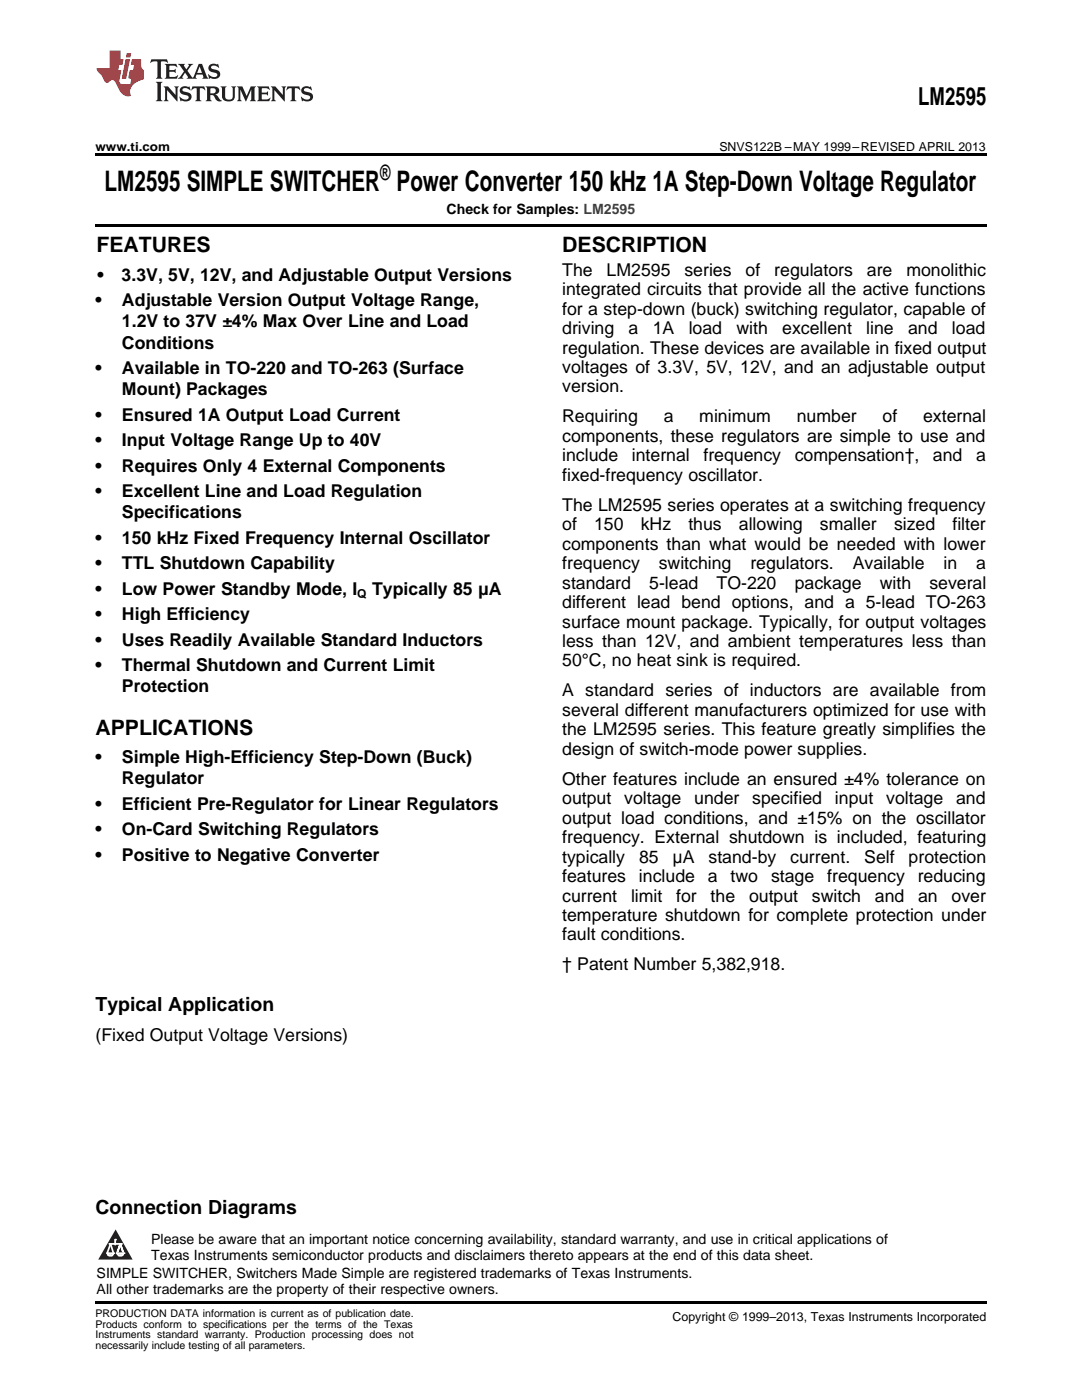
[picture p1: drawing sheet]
<svg xmlns="http://www.w3.org/2000/svg" width="216mm" height="279mm" viewBox="0 0 216 279" stroke-linecap="round" stroke-linejoin="round" font-family="sans-serif">
<defs><g id="words">
<text font-size="5.6" x="20.9" y="38.1">LM2595 SIMPLE SWITCHER Power Converter 150 kHz 1A Step-Down Voltage Regulator</text>
<text font-size="4.9" x="183.2" y="21">LM2595</text>
<g font-size="4.2">
<text x="75.8" y="35.8">®</text>
<text x="19.2" y="50.3">FEATURES</text>
<text x="112.2" y="50.3">DESCRIPTION</text>
<text x="19" y="146.6">APPLICATIONS</text>
</g>
<g font-size="3.9">
<text x="19" y="201.8">Typical Application</text>
<text x="19" y="242.2">Connection Diagrams</text>
</g>
<g font-size="3.5">
<text x="19.4" y="56">•</text>
<text x="24.3" y="56">3.3V, 5V, 12V, and Adjustable Output Versions</text>
<text x="112.2" y="55">The</text>
<text x="112.2" y="58.9">integrated circuits that provide all the active functions</text>
<text x="121" y="55">LM2595</text>
<text x="136.6" y="55">series</text>
<text x="148.8" y="55">of</text>
<text x="154.5" y="55">regulators</text>
<text x="173" y="55">are</text>
<text x="180.9" y="55">monolithic</text>
<text x="19" y="61.1">•</text>
<text x="24.3" y="61.1">Adjustable Version Output Voltage Range,</text>
<text x="24.3" y="65.3">1.2V to 37V ±4% Max Over Line and Load</text>
<text x="112.2" y="62.8">for a step-down (buck) switching regulator, capable of</text>
<text x="24.3" y="69.6">Conditions</text>
<text x="112.2" y="66.7">driving</text>
<text x="112.2" y="70.6">regulation. These devices are available in fixed output</text>
<text x="125.4" y="66.7">a</text>
<text x="130.2" y="66.7">1A</text>
<text x="137.4" y="66.7">load</text>
<text x="146.9" y="66.7">with</text>
<text x="156.1" y="66.7">excellent</text>
<text x="172.9" y="66.7">line</text>
<text x="181.2" y="66.7">and</text>
<text x="189.9" y="66.7">load</text>
<text x="19" y="74.6">•</text>
<text x="24.3" y="74.6">Available in TO-220 and TO-263 (Surface</text>
<text x="112.2" y="74.4">voltages of 3.3V, 5V, 12V, and an adjustable output</text>
<text x="19" y="84">•</text>
<text x="24.3" y="78.9">Mount) Packages</text>
<text x="24.3" y="84">Ensured 1A Output Load Current</text>
<text x="112.2" y="78.3">version.</text>
<text x="19" y="89">•</text>
<text x="24.3" y="89">Input Voltage Range Up to 40V</text>
<text x="112.2" y="84.3">Requiring</text>
<text x="112.2" y="88.2">components, these regulators are simple to use and</text>
<text x="132.4" y="84.3">a</text>
<text x="139.5" y="84.3">minimum</text>
<text x="159" y="84.3">number</text>
<text x="176.1" y="84.3">of</text>
<text x="184.2" y="84.3">external</text>
<text x="19" y="94.1">•</text>
<text x="24.3" y="94.1">Requires Only 4 External Components</text>
<text x="112.2" y="92.1">include</text>
<text x="112.2" y="96">fixed-frequency oscillator.</text>
<text x="126.1" y="92.1">internal</text>
<text x="140.4" y="92.1">frequency</text>
<text x="158.6" y="92.1">compensation†,</text>
<text x="186.2" y="92.1">and</text>
<text x="194.8" y="92.1">a</text>
<text x="19" y="99.2">•</text>
<text x="24.3" y="99.2">Excellent Line and Load Regulation</text>
<text x="112.2" y="102">The LM2595 series operates at a switching frequency</text>
<text x="24.3" y="103.4">Specifications</text>
<text x="112.2" y="105.8">of</text>
<text x="118.5" y="105.8">150</text>
<text x="127.9" y="105.8">kHz</text>
<text x="137.4" y="105.8">thus</text>
<text x="147.4" y="105.8">allowing</text>
<text x="163.6" y="105.8">smaller</text>
<text x="178.4" y="105.8">sized</text>
<text x="190" y="105.8">filter</text>
<text x="19" y="108.5">•</text>
<text x="19" y="113.6">•</text>
<text x="24.3" y="108.5">150 kHz Fixed Frequency Internal Oscillator</text>
<text x="24.3" y="113.6">TTL Shutdown Capability</text>
<text x="112.2" y="109.7">components than what would be needed with lower</text>
<text x="112.2" y="113.6">frequency</text>
<text x="131.4" y="113.6">switching</text>
<text x="149.7" y="113.6">regulators.</text>
<text x="170.2" y="113.6">Available</text>
<text x="188.3" y="113.6">in</text>
<text x="194.8" y="113.6">a</text>
<text x="19" y="118.7">•</text>
<text x="24.3" y="118.7">Low Power Standby Mode, I</text>
<text x="74.3" y="118.7">Typically 85 μA</text>
<text x="112.2" y="117.5">standard</text>
<text x="129.5" y="117.5">5-lead</text>
<text x="143" y="117.5">TO-220</text>
<text x="158.6" y="117.5">package</text>
<text x="175.5" y="117.5">with</text>
<text x="185.4" y="117.5">several</text>
<text x="19" y="123.8">•</text>
<text x="24.3" y="123.8">High Efficiency</text>
<text x="112.2" y="121.4">different lead bend options, and a 5-lead TO-263</text>
<text x="112.2" y="125.2">surface mount package. Typically, for output voltages</text>
<text x="19" y="128.8">•</text>
<text x="24.3" y="128.8">Uses Readily Available Standard Inductors</text>
<text x="112.2" y="129.1">less than 12V, and ambient temperatures less than</text>
<text x="19" y="133.9">•</text>
<text x="24.3" y="133.9">Thermal Shutdown and Current Limit</text>
<text x="112.2" y="133">50°C, no heat sink is required.</text>
<text x="24.3" y="138.1">Protection</text>
<text x="112.2" y="139">A standard series of inductors are available from</text>
<text x="112.2" y="142.9">several different manufacturers optimized for use with</text>
<text x="112.2" y="146.8">the LM2595 series. This feature greatly simplifies the</text>
<text x="19" y="152.3">•</text>
<text x="24.3" y="152.3">Simple High-Efficiency Step-Down (Buck)</text>
<text x="112.2" y="150.6">design of switch-mode power supplies.</text>
<text x="19" y="161.6">•</text>
<text x="24.3" y="156.6">Regulator</text>
<text x="24.3" y="161.6">Efficient Pre-Regulator for Linear Regulators</text>
<text x="112.2" y="156.6">Other features include an ensured ±4% tolerance on</text>
<text x="112.2" y="160.5">output</text>
<text x="124.6" y="160.5">voltage</text>
<text x="138.5" y="160.5">under</text>
<text x="150.1" y="160.5">specified</text>
<text x="166.6" y="160.5">input</text>
<text x="176.8" y="160.5">voltage</text>
<text x="190.8" y="160.5">and</text>
<text x="19" y="166.7">•</text>
<text x="24.3" y="166.7">On-Card Switching Regulators</text>
<text x="112.2" y="164.4">output load conditions, and ±15% on the oscillator</text>
<text x="19" y="171.8">•</text>
<text x="24.3" y="171.8">Positive to Negative Converter</text>
<text x="112.2" y="168.3">frequency. External shutdown is included, featuring</text>
<text x="112.2" y="172.2">typically</text>
<text x="127.5" y="172.2">85</text>
<text x="134.2" y="172.2">μA</text>
<text x="141.4" y="172.2">stand-by</text>
<text x="157.7" y="172.2">current.</text>
<text x="172.4" y="172.2">Self</text>
<text x="181.3" y="172.2">protection</text>
<text x="112.2" y="176">features</text>
<text x="112.2" y="179.9">current</text>
<text x="125.9" y="179.9">limit</text>
<text x="127.5" y="176">include</text>
<text x="134.9" y="179.9">for</text>
<text x="141.3" y="176">a</text>
<text x="141.8" y="179.9">the</text>
<text x="145.8" y="176">two</text>
<text x="149.5" y="179.9">output</text>
<text x="153.9" y="176">stage</text>
<text x="162" y="179.9">switch</text>
<text x="165.1" y="176">frequency</text>
<text x="174.6" y="179.9">and</text>
<text x="183.1" y="176">reducing</text>
<text x="183.2" y="179.9">an</text>
<text x="189.9" y="179.9">over</text>
<text x="112.2" y="183.8">temperature shutdown for complete protection under</text>
<text x="112.2" y="187.7">fault conditions.</text>
<text x="112.2" y="193.7">† Patent Number 5,382,918.</text>
<text x="19" y="207.8">(Fixed Output Voltage Versions)</text>
</g>
<g font-size="2.8">
<text x="89.1" y="42.7">Check for Samples: LM2595</text>
<text x="30.2" y="248.4">Please be aware that an important notice concerning availability, standard warranty, and use in critical applications of</text>
<text x="30.2" y="251.5">Texas Instruments semiconductor products and disclaimers thereto appears at the end of this data sheet.</text>
<text x="19.3" y="255.1">SIMPLE SWITCHER, Switchers Made Simple are registered trademarks of Texas Instruments.</text>
<text x="19.3" y="258.2">All other trademarks are the property of their respective owners.</text>
</g>
<g font-size="2.5">
<text x="19" y="30.1">www.ti.com</text>
<text x="143.5" y="30.1">SNVS122B –MAY 1999–REVISED APRIL 2013</text>
<text x="71.3" y="119.4">Q</text>
<text x="134.2" y="263.6">Copyright © 1999–2013, Texas Instruments Incorporated</text>
</g>
<g font-size="2.1">
<text x="19" y="262.9">PRODUCTION DATA information is current as of publication date.</text>
<text x="19" y="265">Products conform to specifications per the terms of the Texas</text>
<text x="19" y="267.1">Instruments standard warranty. Production processing does not</text>
<text x="19" y="269.2">necessarily include testing of all parameters.</text>
</g>
<g font-size=".4" fill="#fff">
<text x="19" y="50.2">1</text>
<text x="19" y="255.1">2</text>
<text x="19" y="258.2">3</text>
</g>
</g></defs>
<path d="M19 259.7h177.8v.5h-177.8z" fill="#000"/>
<path d="M23.1 245.4l3.4 6h-6.9z" fill="#231f20"/>
<path d="M21.4 250.1h1.2l-.3 .5h-.3a.55 .55 0 0 1-.6-.5z" fill-rule="evenodd" fill="#fff"/>
<path d="M21.4 250.1h1.2l-.3 .5h-.3a.55 .55 0 0 1-.6-.5z" fill="none" stroke="#231f20" stroke-width=".34"/>
<path d="M21.4 250.1l1.2 .1-.3 .4h-.5z" fill="none" stroke="#fff" stroke-width=".34"/>
<path d="M23 248.3h.1" fill="none" stroke="#fff" stroke-width=".34"/>
<path d="M23 247.4v.9z" fill="#fff"/>
<path d="M23 247.4v.9z" fill="none" stroke="#fff" stroke-width=".34"/>
<circle cx="23" cy="247.4" r=".17" fill="#fff"/>
<path d="M21.9 248.2h.1" fill="none" stroke="#fff" stroke-width=".34"/>
<path d="M21.9 248.2h2.3z" fill="#fff"/>
<path d="M21.9 248.2h2.3z" fill="none" stroke="#fff" stroke-width=".34"/>
<circle cx="24.2" cy="248.2" r=".17" fill="#fff"/>
<path d="M23.3 250.1h.1" fill="none" stroke="#fff" stroke-width=".34"/>
<path d="M24 248.2l-.7 1.9z" fill="#fff"/>
<path d="M24 248.2l-.7 1.9z" fill="none" stroke="#fff" stroke-width=".34"/>
<path d="M24 248.2l.7 1.9z" fill="#fff"/>
<path d="M24 248.2l.7 1.9z" fill="none" stroke="#fff" stroke-width=".34"/>
<path d="M24.6 250.1h.1" fill="none" stroke="#fff" stroke-width=".34"/>
<circle cx="21.4" cy="250.1" r=".17" fill="#fff"/>
<path d="M22.1 248.2l-.7 1.9z" fill="#fff"/>
<path d="M22.1 248.2l-.7 1.9z" fill="none" stroke="#fff" stroke-width=".34"/>
<path d="M22.1 248.2l.5 1.9z" fill="#fff"/>
<path d="M22.1 248.2l.5 1.9z" fill="none" stroke="#fff" stroke-width=".34"/>
<circle cx="22.6" cy="250.1" r=".17" fill="#fff"/>
<path d="M23.4 250.1h1.3a.65 .65 0 0 1-.7 .5 .65 .65 0 0 1-.6-.5z" fill-rule="evenodd" fill="#fff"/>
<path d="M23.4 250.1h1.3a.65 .65 0 0 1-.7 .5 .65 .65 0 0 1-.6-.5z" fill="none" stroke="#231f20" stroke-width=".34"/>
<path d="M23.4 250.1h1.3l-.4 .5h-.6z" fill="none" stroke="#fff" stroke-width=".34"/>
<path d="M23.3 250.1h.1" fill="none" stroke="#fff" stroke-width=".34"/>
<circle cx="24.7" cy="250.1" r=".17" fill="#fff"/>
<path d="M19 30.6h177.8v.5h-177.8zM19 44.7h177.8v.5h-177.8z" fill="#000"/>
<path d="M30.2 11.8l-.2 .8a1.31 1.31 0 0 1 1.4-.3v2.9l-.3 .5h1.3l-.3-.5v-2.7l.3-.3a1.09 1.09 0 0 1 1.1 .4l-.2-.8zM32.9 12.8l.3 .4v2l-.3 .5h2.4l.2-.7a1.48 1.48 0 0 1-1.7 .3v-1l1 .1 .2 .2v-.9l-.2 .3h-1v-.7l.2-.2a1.73 1.73 0 0 1 1.4 .3l-.2-.6zM35.5 12.8l1.2 1.4-.7 1-.5 .5h1.1l-.2-.3 .5-.9 .6 .9-.2 .3h2l-.3-.3 .2-.5h1.2l.2 .5-.2 .3h1.2l-.3-.4-1-2.5h-.6l-1.3 2.7-1-1.4 1.1-1.3h-1l.2 .2-.5 .9-.5-.9 .2-.2zM39.8 13.3l.5 1.3h-1zM41.9 12.9a.83 .83 0 0 0-.3 1 .83 .83 0 0 0 .8 .5l.8 .2 .2 .3a1 1 0 0 1-1 .5 1 1 0 0 1-.8-.6l.1 .9 .2-.1a1.65 1.65 0 0 0 2-.5 .89 .89 0 0 0-.8-1.2l-.8-.2-.2-.3a.91 .91 0 0 1 1.6 .2l-.2-.8h-.4a1.34 1.34 0 0 0-1.2 .1zM31.1 16.3l.3 .5v2.9l-.3 .5h1.3l-.3-.5v-2.9l.3-.5zM32.7 17.2l.2 .5v2l-.2 .5h.9l-.3-.5 .1-1.7 2 2.2v-2.5l.3-.5h-.9l.2 .3v1.4l-1.5-1.7zM36.2 17.4a.83 .83 0 0 0-.3 .9 .83 .83 0 0 0 .8 .6l.8 .2 .2 .3a1 1 0 0 1-1 .5 1 1 0 0 1-.8-.6l.1 .9 .2-.1a1.66 1.66 0 0 0 2-.5 .89 .89 0 0 0-.9-1.2l-.7-.2-.2-.3a.91 .91 0 0 1 1.6 .2l-.2-.9-.4 .1a1.36 1.36 0 0 0-1.2 .1zM38.4 17.2l-.2 .9a.61 .61 0 0 1 1.1-.3v1.9l-.4 .5h1.3l-.3-.5v-1.9l.2-.2a.81 .81 0 0 1 .8 .5l-.1-.9zM41 17.2l.3 .5v2l-.3 .5h1.3l-.3-.3v-.9a.72 .72 0 0 1 .9 .6 .85 .85 0 0 0 1.4 .5l-.5-.3-.5-.7-.3-.3a.78 .78 0 0 0 .7-.7 .78 .78 0 0 0-.7-.8zM42 17.7l.2-.1a.6 .6 0 0 1 .7 .1 .6 .6 0 0 1 .1 .7l-.2 .2h-.8zM44 17.2l.3 .3a3.4 3.4 0 0 0 .3 2.4 1.57 1.57 0 0 0 2.2-.3l.1-2.1 .2-.3h-1l.3 .5v1.5a.76 .76 0 0 1-.7 .7 .76 .76 0 0 1-.8-.7v-1.5l.3-.5zM47.3 17.2l.3 .5v2l-.3 .5h.9l-.2-.5v-1.8l1 2.3 1.1-2.3v1.8l-.2 .5h1.2l-.3-.5v-2l.3-.5h-1.1l-.8 2-.8-2zM51.3 17.2l.3 .5v2l-.3 .5h2.4l.2-.7a1.49 1.49 0 0 1-1.6 .3l-.1-1h1l.3 .3v-.9l-.3 .3h-1v-.7l.3-.2a1.73 1.73 0 0 1 1.4 .3l-.3-.7zM54.1 17.2l.3 .5v2l-.3 .5h1l-.4-.5 .1-1.7 2 2.2v-2.5l.3-.5h-.9l.2 .3v1.4l-1.5-1.7zM57.4 17.2l-.2 .9a.8 .8 0 0 1 1-.5v2.1l-.3 .5h1.3l-.4-.5v-1.9l.2-.2a.81 .81 0 0 1 .9 .5l-.2-.9zM60.4 17.4a.83 .83 0 0 0-.3 .9 .83 .83 0 0 0 .8 .6l.8 .2 .2 .3a1 1 0 0 1-1 .5 1 1 0 0 1-.8-.6l.2 .9 .1-.1a1.66 1.66 0 0 0 2-.5 .89 .89 0 0 0-.8-1.2l-.8-.2-.2-.3a.91 .91 0 0 1 1.6 .2l-.2-.9-.3 .1a1.35 1.35 0 0 0-1.3 .1z" fill="#231f20"/>
<path d="M21.9 10.1v3.5h-2.6a2.13 2.13 0 0 0 .9 1.4l.4 .6a.94 .94 0 0 0 1.1 .9 .75 .75 0 0 1 .6-.5 .75 .75 0 0 1 .7 .4l.5 1a2.1 2.1 0 0 0 2.6 1.7 2.2 2.2 0 0 1 1.7-3l.9-.3v-1.8a1.16 1.16 0 0 1-.5-1v-1.2h-1.9l-.2 1.2h.7l-.3 1h-.6l-.3 1.3v.3l.6 .1-.2 1.1h-.9a.93 .93 0 0 1-1.3-.8l.4-2h-.6l.2-1h.6l.3-1.2h-.6v-1.7zM25.1 11.8l-.8 3.9h.9l.7-3.9zM25.3 10.6l-.2 .9h.9l.2-.9z" fill="#ee1d23"/>
<use href="#words"/>
</svg>
